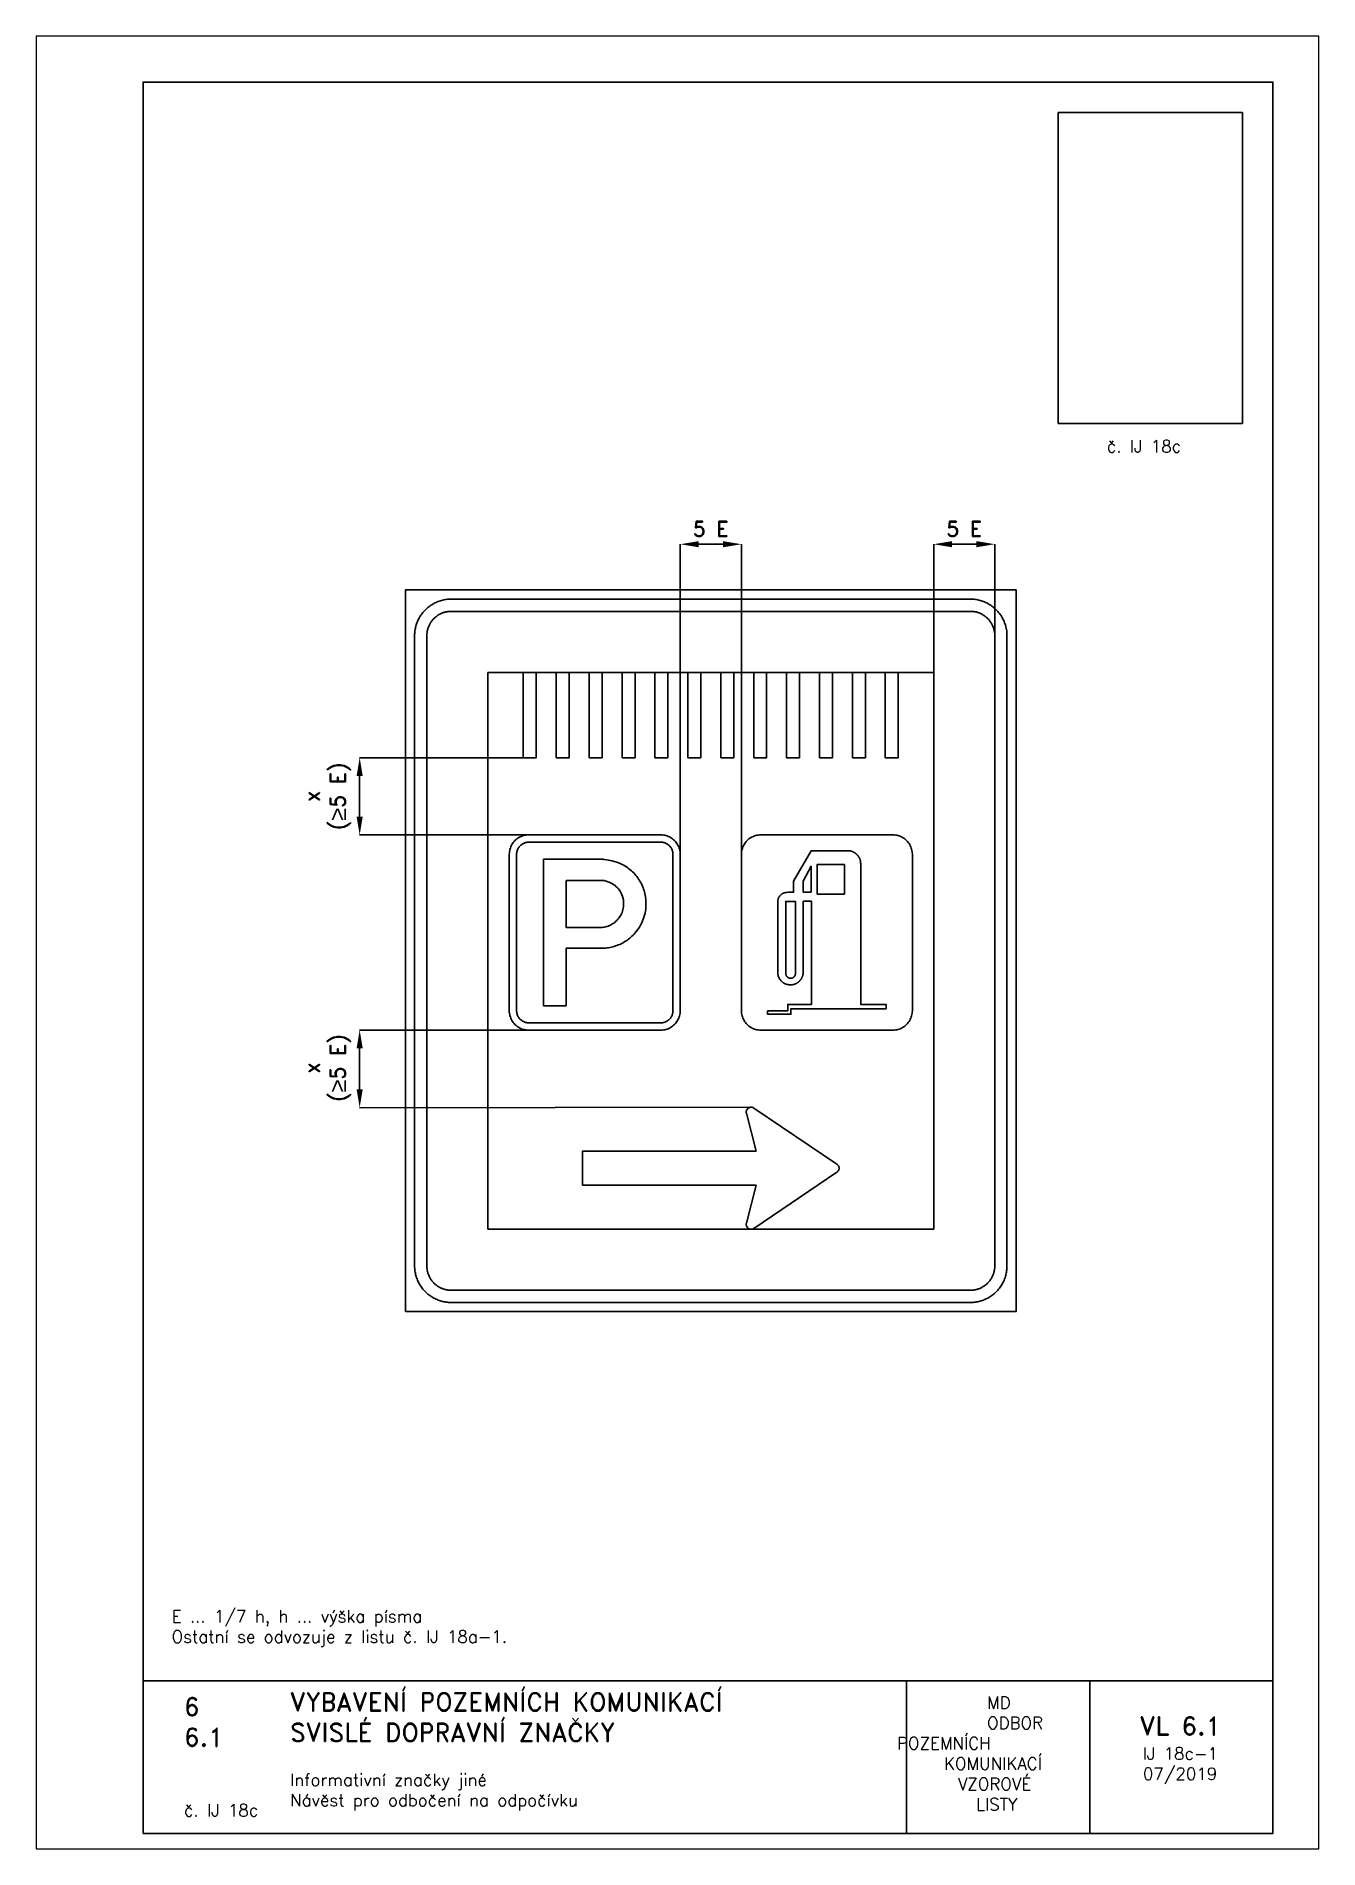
# Paper-space layout 'IJ 18c-1' of a CAD drawing. Header units: millimetres. Extents: x 0 to 210, y 0 to 297.
# The model-space entities are those that its viewports show. They can reach past a viewport. Long polylines and large blocks are cut down to what shows.
import ezdxf

# ---------------------------------------------------------------- set-up
doc = ezdxf.new("R2010")
doc.units = ezdxf.units.MM
doc.header["$LTSCALE"] = 5
doc.linetypes.add('ČÁRKOVANÁX2', pattern=[1.5, 1, -0.5])
for name, color, linetype in [('Kóty', 2, 'Continuous'), ('Rozpiska', 7, 'Continuous'), ('Značka', 7, 'Continuous')]:
    doc.layers.add(name, color=color, linetype=linetype)
doc.layers.add('Rámeček', color=6, linetype='Continuous', plot=False)
doc.styles.get("Standard").update_dxf_attribs({"font": 'romand.shx', "height": 50})
doc.dimstyles.get("Standard").update_dxf_attribs({"dimtxt": 50, "dimasz": 60, "dimexe": 0.18, "dimexo": 0.0625, "dimgap": 25, "dimtad": 1, "dimdec": 0, "dimzin": 0, "dimdsep": 46, "dimtxsty": 'Standard', "dimcen": 0.09, "dimadec": 0, "dimazin": 0, "dimtfac": 1, "dimtdec": 0, "dimtofl": 0, "dimtmove": 0, "dimatfit": 3, "dimfxl": 1, "dimtolj": 1, "dimtzin": 0, "dimarcsym": 0})
picture_1 = doc.add_image_def('image1.png', size_in_pixel=(356, 602))

psp = doc.layouts.new('IJ 18c-1')

# ---------------------------------------------------------------- texts
at = {"layer": 'Rozpiska', "color": 7, "attachment_point": 1}
for s, width, heights, insert, char_height in [('\\pi1.84195;č. IJ 18c', 17.8744, [0], (173.46, 230.81), 2), ('E ... 1/7 h, h ... výška písma\\POstatní se odvozuje z listu č. IJ 18a-1.{\\H2x; }', 177.6822, [0], (22.16, 39.09), 2), ('6', 149.0422, [0], (24.17, 24.77), 3), ('{\\C6;VYBAVENÍ POZEMNÍCH KOMUNIKACÍ\\P}SVISLÉ DOPRAVNÍ ZNAČKY{\\H1.34524x; }', 149.0422, [0], (41.56, 25.56), 3), ('\\pi14.7414;{\\C6;MD\\P\\pi2.36044;}ODBOR POZEMNÍCH{\\H1.57143x; }\\P\\pi7.69378;KOMUNIKACÍ{\\H1.5x; }\\P\\pi9.97949;{\\C6;VZOROVÉ\\H1.47619x; \\H0.67742x;\\P\\pi12.93187;LISTY\\H1.26984x; }', 33.1018, [0], (140.95, 24.95), 2), ('\\pi1.03113;{\\H1.5x;\\C6;VL 6.1\\P\\pi1.50729;\\H0.66667x;IJ 18c-1\\H1.66666x; \\H0.6x;\\P\\pi1.5549;07/2019\\H1.80159x; }', 16.0623, [0], (179.66, 21.61), 2), ('6.1', 149.0422, [0], (24.17, 19.78), 3), ('{\\C6;Informativní značky jiné\\P}Návěst pro odbočení na odpočívku{\\H1.83333x; }', 149.0422, [0], (41.56, 12.29), 2), ('{\\C6;č. IJ 18c}', 18.3305, [2.67], (24.18, 7.31), 2)]:
    psp.add_mtext_dynamic_manual_height_columns(s, width=width, gutter_width=100, heights=heights, dxfattribs=dict(at, insert=insert, char_height=char_height))

msp = doc.modelspace()

# ---------------------------------------------------------------- texts
at = {"layer": 'Kóty', "char_height": 50, "attachment_point": 5, "rotation": 90}
for s, insert, width in [('\\A1;x\\P({\\fArial|b0|i0|c238|p34;\\H1.08333x;≥\\Fromand|c238;\\H0.92308x;5 E)}', (414.9, 2796.1), 508.342), ('\\A1;x\\P({\\fArial|b0|i0|c238|p34;\\H1.08333x;≥}5 E)', (414.9, 1905.7), 336.117)]:
    msp.add_mtext(s, dxfattribs=dict(at, insert=insert, width=width))

# ---------------------------------------------------------------- blocks, each defined once
blk = doc.blocks.new('*D0')
at = {"layer": 'Defpoints', "color": 0, "transparency": 16777216}
for p in [(2599.7, 3622.2), (2599.7, 3238), (2399.7, 3202.2)]:
    blk.add_point(p, dxfattribs=at)
at = {"layer": 'Kóty', "color": 0, "lineweight": -2, "transparency": 16777216}
for p, q in [((2399.7, 3202.3), (2399.7, 3622.4)), ((2459.7, 3622.2), (2539.7, 3622.2)), ((2599.7, 3238), (2599.7, 3622.4))]:
    blk.add_line(p, q, dxfattribs=at)
at = {"layer": 'Kóty', "color": 0, "transparency": 16777216}
for points in [[(2459.7, 3632.2), (2459.7, 3612.2), (2399.7, 3622.2)], [(2539.7, 3632.2), (2539.7, 3612.2), (2599.7, 3622.2)]]:
    blk.add_solid(points, dxfattribs=at)
at = {"layer": 'Kóty', "color": 0, "transparency": 16777216, "insert": (2499.7, 3672.2), "char_height": 50, "attachment_point": 5}
blk.add_mtext('\\A1;5 E', dxfattribs=at)
blk = doc.blocks.new('*D1')
at = {"layer": 'Defpoints', "color": 0, "transparency": 16777216}
for p in [(1769.7, 3622.2), (1569.7, 2508.2), (1769.7, 2508.2)]:
    blk.add_point(p, dxfattribs=at)
at = {"layer": 'Kóty', "color": 0, "lineweight": -2, "transparency": 16777216}
for p, q in [((1569.7, 2508.3), (1569.7, 3622.4)), ((1629.7, 3622.2), (1709.7, 3622.2)), ((1769.7, 2508.3), (1769.7, 3622.4))]:
    blk.add_line(p, q, dxfattribs=at)
at = {"layer": 'Kóty', "color": 0, "transparency": 16777216}
for points in [[(1629.7, 3632.2), (1629.7, 3612.2), (1569.7, 3622.2)], [(1709.7, 3632.2), (1709.7, 3612.2), (1769.7, 3622.2)]]:
    blk.add_solid(points, dxfattribs=at)
at = {"layer": 'Kóty', "color": 0, "transparency": 16777216, "insert": (1669.7, 3672.2), "char_height": 50, "attachment_point": 5}
blk.add_mtext('\\A1;5 E', dxfattribs=at)

# ---------------------------------------------------------------- dimensions: what is measured, and where the dimension line sits
at = {"layer": 'Kóty'}
for base, p1, p2, picture, middle in [((1769.7, 3622.2), (1569.7, 2508.2), (1769.7, 2508.2), '*D1', (1669.7, 3672.2)), ((2599.7, 3622.2), (2399.7, 3202.2), (2599.7, 3238), '*D0', (2499.7, 3672.2))]:
    dim = msp.add_linear_dim(base=base, p1=p1, p2=p2, text='5 E', dimstyle='Standard', dxfattribs=at)
    dim.commit()
    dim.dimension.update_dxf_attribs({"geometry": picture, "text_midpoint": middle})

# ---------------------------------------------------------------- linework, layer by layer
at = {"layer": 'Kóty'}
for p, q in [((1055.7, 2922.2), (519.5, 2922.2)), ((519.7, 2862.2), (519.7, 2729.6)), ((1114.2, 2669.6), (519.5, 2669.6)), ((1098, 2029.6), (519.5, 2029.6)), ((519.7, 1969.6), (519.7, 1835.2)), ((1800.3, 1777.1), (519.5, 1775.2))]:
    msp.add_line(p, q, dxfattribs=at)
for points in [[(509.7, 2862.2), (529.7, 2862.2), (519.7, 2922.2)], [(509.7, 2729.6), (529.7, 2729.6), (519.7, 2669.6)], [(509.7, 1969.6), (529.7, 1969.6), (519.7, 2029.6)], [(509.7, 1835.2), (529.7, 1835.2), (519.7, 1775.2)]]:
    msp.add_solid(points, dxfattribs=at)
at = {"layer": 'Značka', "color": 5}
for points in [[(669.7, 1107.2), (669.7, 3472.2), (2669.7, 3472.2), (2669.7, 1107.2), (669.7, 1107.2)], [(1055.7, 2922.2), (1055.7, 3202.2), (1098.2, 3202.2), (1098.2, 2922.2), (1055.7, 2922.2)], [(1163.5, 2922.2), (1163.5, 3202.2), (1205.9, 3202.2), (1205.9, 2922.2), (1163.5, 2922.2)], [(1271.3, 2922.2), (1271.3, 3202.2), (1313.7, 3202.2), (1313.7, 2922.2), (1271.3, 2922.2)], [(1379, 2922.2), (1379, 3202.2), (1421.5, 3202.2), (1421.5, 2922.2), (1379, 2922.2)], [(1486.8, 2922.2), (1486.8, 3202.2), (1529.3, 3202.2), (1529.3, 2922.2), (1486.8, 2922.2)], [(1594.6, 2922.2), (1594.6, 3202.2), (1637, 3202.2), (1637, 2922.2), (1594.6, 2922.2)], [(1702.4, 2922.2), (1702.4, 3202.2), (1744.8, 3202.2), (1744.8, 2922.2), (1702.4, 2922.2)], [(1810.1, 2922.2), (1810.1, 3202.2), (1852.6, 3202.2), (1852.6, 2922.2), (1810.1, 2922.2)], [(1917.9, 2922.2), (1917.9, 3202.2), (1960.3, 3202.2), (1960.3, 2922.2), (1917.9, 2922.2)], [(2025.7, 2922.2), (2025.7, 3202.2), (2068.1, 3202.2), (2068.1, 2922.2), (2025.7, 2922.2)], [(2133.4, 2922.2), (2133.4, 3202.2), (2175.9, 3202.2), (2175.9, 2922.2), (2133.4, 2922.2)], [(2241.2, 2922.2), (2241.2, 3202.2), (2283.7, 3202.2), (2283.7, 2922.2), (2241.2, 2922.2)]]:
    msp.add_lwpolyline(points, dxfattribs=at)
for points in [[(819.7, 1137.2), (819.2, 1137.2), (818.7, 1137.2, -0.03218), (803.3, 1138.3, -0.035443), (788, 1141.5, -0.036267), (773.3, 1146.4, -0.03442), (759.4, 1153.4, -0.033721), (746.5, 1162.1, -0.034085), (734.8, 1172.3, -0.034209), (724.5, 1184, -0.034229), (715.9, 1196.9, -0.034044), (709, 1210.8, -0.033412), (703.9, 1225.5, -0.034127), (700.7, 1240.8, -0.036745), (699.7, 1256.3), (699.7, 1256.7), (699.7, 1257.2), (699.7, 3322.2), (699.7, 3322.7), (699.7, 3323.1, -0.032181), (700.8, 3338.6, -0.035446), (703.9, 3353.9, -0.036271), (708.9, 3368.6, -0.034414), (715.9, 3382.5, -0.033711), (724.5, 3395.4, -0.034082), (734.8, 3407, -0.03421), (746.5, 3417.3, -0.034229), (759.4, 3426, -0.034026), (773.3, 3432.9, -0.033416), (788, 3437.9, -0.034113), (803.3, 3441.2, -0.036749), (818.7, 3442.2), (819.2, 3442.2), (819.7, 3442.2), (2519.7, 3442.2), (2520.2, 3442.2), (2520.6, 3442.2, -0.032179), (2536.1, 3441.1, -0.035456), (2551.4, 3437.9, -0.036267), (2566.1, 3433, -0.034428), (2580, 3426, -0.033733), (2592.9, 3417.3, -0.034076), (2604.5, 3407, -0.034198), (2614.8, 3395.4, -0.034208), (2623.5, 3382.5, -0.034041), (2630.4, 3368.6, -0.033415), (2635.4, 3353.9, -0.034126), (2638.7, 3338.6, -0.03674), (2639.7, 3323.1), (2639.7, 3322.7), (2639.7, 3322.2), (2639.7, 1257.2), (2639.7, 1256.7), (2639.7, 1256.3, -0.032179), (2638.6, 1240.8, -0.03545), (2635.4, 1225.5, -0.036267), (2630.5, 1210.8, -0.034417), (2623.5, 1196.9, -0.033724), (2614.8, 1184, -0.034085), (2604.5, 1172.3, -0.034208), (2592.9, 1162, -0.034232), (2580, 1153.4, -0.034045), (2566.1, 1146.5, -0.033413), (2551.4, 1141.5, -0.034125), (2536.1, 1138.2, -0.036745), (2520.6, 1137.2), (2520.2, 1137.2), (2519.7, 1137.2), (819.7, 1137.2)], [(819.7, 1177.2), (2519.7, 1177.2), (2520, 1177.2), (2520.3, 1177.2, 0.03218), (2530.7, 1177.9, 0.035444), (2540.8, 1180, 0.036267), (2550.6, 1183.4, 0.034416), (2559.9, 1188, 0.033719), (2568.5, 1193.8, 0.034078), (2576.3, 1200.6, 0.034214), (2583.1, 1208.4, 0.034222), (2588.9, 1217, 0.034048), (2593.5, 1226.3, 0.033405), (2596.9, 1236.1, 0.034129), (2599, 1246.2, 0.036741), (2599.7, 1256.6), (2599.7, 1256.9), (2599.7, 1257.2), (2599.7, 3322.2), (2599.7, 3322.5), (2599.7, 3322.8, 0.032177), (2599, 3333.2, 0.035443), (2596.9, 3343.3, 0.036259), (2593.5, 3353.1, 0.034414), (2588.9, 3362.4, 0.033731), (2583.1, 3371, 0.034066), (2576.3, 3378.8, 0.034205), (2568.5, 3385.6, 0.034226), (2559.9, 3391.4, 0.03405), (2550.6, 3396, 0.033418), (2540.8, 3399.4, 0.034151), (2530.6, 3401.5, 0.036741), (2520.3, 3402.2), (2520, 3402.2), (2519.7, 3402.2), (819.7, 3402.2), (819.4, 3402.2), (819.1, 3402.2, 0.032179), (808.7, 3401.5, 0.035442), (798.6, 3399.4, 0.03626), (788.8, 3396, 0.034424), (779.5, 3391.4, 0.033731), (770.9, 3385.6, 0.034079), (763.1, 3378.8, 0.034187), (756.3, 3371, 0.034232), (750.5, 3362.4, 0.034052), (745.9, 3353.1, 0.03342), (742.5, 3343.3, 0.034126), (740.4, 3333.1, 0.036746), (739.7, 3322.8), (739.7, 3322.5), (739.7, 3322.2), (739.7, 1257.2), (739.7, 1256.9), (739.7, 1256.6, 0.03218), (740.4, 1246.2, 0.035443), (742.5, 1236.1, 0.036267), (745.8, 1226.3, 0.03442), (750.5, 1217, 0.033721), (756.3, 1208.4, 0.034085), (763.1, 1200.6, 0.03421), (770.9, 1193.8, 0.034229), (779.5, 1188, 0.034044), (788.8, 1183.4, 0.033411), (798.6, 1180, 0.034128), (808.7, 1177.9, 0.036745), (819.1, 1177.2), (819.4, 1177.2), (819.7, 1177.2)], [(1073.7, 2029.6), (1073.4, 2029.6), (1073.2, 2029.6, -0.032173), (1064.9, 2030.2, -0.035451), (1056.8, 2031.9, -0.036265), (1048.9, 2034.5, -0.034421), (1041.5, 2038.3, -0.033717), (1034.6, 2042.9, -0.034088), (1028.4, 2048.3, -0.034207), (1022.9, 2054.6, -0.034222), (1018.3, 2061.5, -0.034042), (1014.6, 2068.9, -0.033409), (1012, 2076.7, -0.034127), (1010.2, 2084.8, -0.036741), (1009.7, 2093.1), (1009.7, 2093.3), (1009.7, 2093.6), (1009.7, 2605.6), (1009.7, 2605.8), (1009.7, 2606.1, -0.032182), (1010.3, 2614.4, -0.03544), (1012, 2622.5, -0.03627), (1014.6, 2630.3, -0.034419), (1018.3, 2637.7, -0.033705), (1022.9, 2644.6, -0.034091), (1028.4, 2650.8, -0.034212), (1034.6, 2656.3, -0.034217), (1041.5, 2660.9, -0.034037), (1049, 2664.6, -0.033398), (1056.8, 2667.3, -0.034126), (1064.9, 2669, -0.036738), (1073.2, 2669.6), (1073.4, 2669.6), (1073.7, 2669.6), (1505.7, 2669.6), (1505.9, 2669.6), (1506.2, 2669.6, -0.032174), (1514.5, 2669, -0.035437), (1522.6, 2667.3, -0.036274), (1530.4, 2664.7, -0.034413), (1537.8, 2660.9, -0.033707), (1544.7, 2656.3, -0.034091), (1550.9, 2650.8, -0.03423), (1556.4, 2644.6, -0.034229), (1561, 2637.7, -0.034035), (1564.7, 2630.3, -0.033412), (1567.4, 2622.5, -0.03412), (1569.1, 2614.4, -0.036746), (1569.7, 2606.1), (1569.7, 2605.8), (1569.7, 2605.6), (1569.7, 2093.6), (1569.7, 2093.3), (1569.7, 2093.1, -0.032173), (1569.1, 2084.8, -0.035436), (1567.4, 2076.7, -0.036268), (1564.8, 2068.9, -0.034419), (1561, 2061.5, -0.033713), (1556.4, 2054.6, -0.034075), (1550.9, 2048.3, -0.034204), (1544.7, 2042.8, -0.034235), (1537.8, 2038.3, -0.034052), (1530.4, 2034.5, -0.033412), (1522.6, 2031.9, -0.034134), (1514.5, 2030.2, -0.036745), (1506.2, 2029.6), (1505.9, 2029.6), (1505.7, 2029.6), (1073.7, 2029.6)], [(1073.7, 2053.6), (1505.7, 2053.6), (1505.8, 2053.6), (1506, 2053.6, 0.032168), (1511.2, 2054, 0.035443), (1516.2, 2055, 0.03627), (1521.2, 2056.7, 0.034409), (1525.8, 2059, 0.033719), (1530.1, 2061.9, 0.034073), (1534, 2065.3, 0.034207), (1537.4, 2069.2, 0.034219), (1540.3, 2073.5, 0.034045), (1542.6, 2078.1, 0.033402), (1544.3, 2083, 0.034131), (1545.3, 2088.1, 0.03674), (1545.7, 2093.3), (1545.7, 2093.4), (1545.7, 2093.6), (1545.7, 2605.6), (1545.7, 2605.8), (1545.7, 2605.9, 0.032178), (1545.3, 2611.1, 0.035443), (1544.3, 2616.1, 0.036259), (1542.6, 2621.1, 0.034414), (1540.3, 2625.7, 0.033719), (1537.4, 2630, 0.034081), (1534, 2633.9, 0.034223), (1530.1, 2637.3, 0.034245), (1525.8, 2640.2, 0.03405), (1521.2, 2642.5, 0.033418), (1516.2, 2644.2, 0.034105), (1511.2, 2645.2, 0.036741), (1506, 2645.6), (1505.8, 2645.6), (1505.7, 2645.6), (1073.7, 2645.6), (1073.5, 2645.6), (1073.4, 2645.6, 0.032179), (1068.2, 2645.2, 0.035441), (1063.1, 2644.2, 0.036259), (1058.2, 2642.5, 0.034427), (1053.6, 2640.2, 0.033732), (1049.3, 2637.3, 0.034077), (1045.4, 2633.9, 0.034187), (1042, 2630, 0.03423), (1039.1, 2625.7, 0.03405), (1036.8, 2621.1, 0.033404), (1035.1, 2616.1, 0.034122), (1034, 2611.1, 0.03674), (1033.7, 2605.9), (1033.7, 2605.8), (1033.7, 2605.6), (1033.7, 2093.6), (1033.7, 2093.4), (1033.7, 2093.3, 0.032173), (1034.1, 2088.1, 0.035443), (1035.1, 2083, 0.036261), (1036.8, 2078.1, 0.03442), (1039.1, 2073.5, 0.033725), (1042, 2069.2, 0.03409), (1045.4, 2065.3, 0.034206), (1049.3, 2061.9, 0.034236), (1053.6, 2059, 0.03405), (1058.2, 2056.7, 0.033416), (1063.1, 2055, 0.034129), (1068.2, 2053.9, 0.036753), (1073.4, 2053.6), (1073.5, 2053.6), (1073.7, 2053.6)], [(1122.1, 2109.6), (1122.1, 2589.6), (1316.2, 2589.6), (1319.1, 2589.2), (1322, 2588.8, -0.025343), (1346.6, 2584.4, -0.042924), (1370.3, 2576.6, -0.079586), (1405.7, 2555.5, -0.076489), (1433.1, 2524.3, -0.07689), (1451.1, 2487.3, -0.075743), (1457.3, 2446.5, -0.09403), (1448.7, 2393.8, -0.098354), (1421.4, 2348, -0.073288), (1392.5, 2322.3, -0.067697), (1357.6, 2305.6, -0.034201), (1339.5, 2300.6, -0.037879), (1321, 2298.3), (1317.9, 2298.1), (1314.8, 2298), (1195.6, 2298), (1195.6, 2109.6), (1122.1, 2109.6)], [(1195.6, 2520.6), (1195.6, 2366.2), (1309.3, 2366.2), (1311.5, 2366.2), (1313.8, 2366.3, 0.06713), (1329.7, 2369.1, 0.057715), (1344.7, 2375.9, 0.071725), (1361.9, 2389, 0.074487), (1374.6, 2406.3, 0.068276), (1381.9, 2424.5, 0.065315), (1384.1, 2444, 0.077199), (1380.7, 2467.3, 0.083743), (1370.2, 2488.2, 0.073393), (1356.3, 2503.2, 0.066084), (1338.8, 2513.8, 0.042666), (1326.9, 2518.2, 0.049251), (1314.6, 2520.4), (1312.7, 2520.5), (1310.8, 2520.6), (1195.6, 2520.6)], [(1249.7, 1521.1), (1817.7, 1521.1), (1786.2, 1397), (1786, 1396.3), (1785.9, 1395.5, 0.051465), (1785.7, 1392.4, 0.05158), (1786.1, 1389.4, 0.064185), (1787.4, 1385.8, 0.064125), (1789.6, 1382.6, 0.064009), (1792.5, 1380, 0.06388), (1795.9, 1378.2, 0.063528), (1799.6, 1377.2, 0.062352), (1803.5, 1377.2, 0.051625), (1806.5, 1377.8, 0.056298), (1809.3, 1379), (1810, 1379.4), (1810.7, 1379.8), (2082.7, 1563.8), (2083.3, 1564.3), (2083.9, 1564.8, 0.051976), (2086.1, 1567, 0.052128), (2087.8, 1569.6, 0.064821), (2089.2, 1573.2, 0.065075), (2089.7, 1577.1, 0.064739), (2089.2, 1581, 0.063105), (2087.8, 1584.6, 0.052088), (2086.1, 1587.2, 0.056951), (2083.9, 1589.4), (2083.3, 1589.9), (2082.7, 1590.4), (1810.7, 1774.4), (1810, 1774.8), (1809.3, 1775.2, 0.05147), (1806.5, 1776.4, 0.051581), (1803.5, 1777, 0.06417), (1799.6, 1777, 0.064121), (1795.9, 1776, 0.064022), (1792.5, 1774.2, 0.0639), (1789.6, 1771.6, 0.063534), (1787.5, 1768.4, 0.062337), (1786.1, 1764.8, 0.051633), (1785.7, 1761.7, 0.056246), (1785.9, 1758.7), (1786, 1757.9), (1786.2, 1757.2), (1817.7, 1633.1), (1249.7, 1633.1), (1249.7, 1521.1)]]:
    msp.add_lwpolyline(points, format="xyb", dxfattribs=at)
at = {"layer": 'Značka', "color": 6, "linetype": 'ČÁRKOVANÁX2', "ltscale": 5}
msp.add_lwpolyline([(2399.7, 1377.2), (2399.7, 3202.2), (939.7, 3202.2), (939.7, 1377.2), (2399.7, 1377.2)], dxfattribs=at)
at = {"layer": 'Značka', "color": 251}
for points in [[(1833.7, 2029.6), (1833.4, 2029.6), (1833.2, 2029.6, -0.032173), (1824.9, 2030.2, -0.035449), (1816.8, 2031.9, -0.03627), (1809, 2034.5, -0.034419), (1801.5, 2038.3, -0.033722), (1794.7, 2042.9, -0.034081), (1788.4, 2048.3, -0.034198), (1782.9, 2054.6, -0.034237), (1778.4, 2061.5, -0.034036), (1774.6, 2068.9, -0.033423), (1772, 2076.7, -0.034127), (1770.2, 2084.8, -0.036737), (1769.7, 2093.1), (1769.7, 2093.3), (1769.7, 2093.6), (1769.7, 2605.6), (1769.7, 2605.8), (1769.7, 2606.1, -0.032174), (1770.3, 2614.4, -0.035437), (1772, 2622.5, -0.036277), (1774.6, 2630.3, -0.034413), (1778.4, 2637.7, -0.033723), (1783, 2644.6, -0.034086), (1788.4, 2650.8, -0.034214), (1794.7, 2656.3, -0.034217), (1801.5, 2660.9, -0.034029), (1809, 2664.6, -0.033393), (1816.8, 2667.3, -0.034127), (1824.9, 2669, -0.036738), (1833.2, 2669.6), (1833.4, 2669.6), (1833.7, 2669.6), (2265.7, 2669.6), (2265.9, 2669.6), (2266.2, 2669.6, -0.032173), (2274.5, 2669, -0.035434), (2282.6, 2667.3, -0.036277), (2290.4, 2664.7, -0.034413), (2297.8, 2660.9, -0.033715), (2304.7, 2656.3, -0.034086), (2310.9, 2650.8, -0.034213), (2316.4, 2644.6, -0.034241), (2321, 2637.7, -0.034035), (2324.7, 2630.3, -0.033426), (2327.4, 2622.5, -0.034127), (2329.1, 2614.4, -0.036738), (2329.7, 2606.1), (2329.7, 2605.8), (2329.7, 2605.6), (2329.7, 2093.6), (2329.7, 2093.3), (2329.7, 2093.1, -0.032173), (2329.1, 2084.8, -0.035436), (2327.4, 2076.7, -0.036274), (2324.8, 2068.9, -0.034413), (2321, 2061.5, -0.033732), (2316.4, 2054.6, -0.034076), (2310.9, 2048.3, -0.034209), (2304.7, 2042.8, -0.034235), (2297.8, 2038.3, -0.034042), (2290.4, 2034.5, -0.033407), (2282.6, 2031.9, -0.034134), (2274.5, 2030.2, -0.036746), (2266.2, 2029.6), (2265.9, 2029.6), (2265.7, 2029.6), (1833.7, 2029.6)], [(2243.8, 2099.4), (1931.8, 2099.9), (1931.8, 2081.6), (1855.6, 2081.6), (1855.6, 2092.4), (1921.5, 2092.4), (1921.5, 2114), (1999.1, 2114), (1999.1, 2452.2), (1972.3, 2452.2), (1972.3, 2221.1), (1972.3, 2218.8), (1972.3, 2218.6), (1972.3, 2218.5), (1972.1, 2217.7), (1972, 2216.8), (1971.9, 2216), (1971.9, 2215.3), (1971.8, 2214.5), (1971.7, 2213.8), (1971.7, 2213.2), (1971.6, 2212.7), (1971.5, 2212), (1971.4, 2211.2), (1971.1, 2210), (1970.9, 2208.8), (1970.6, 2207.8), (1970.2, 2206.7), (1969.8, 2205.7), (1969.4, 2204.6), (1969.1, 2203.8), (1968.7, 2202.9), (1968.1, 2201.9), (1967.6, 2200.9), (1966.9, 2199.6), (1966.2, 2198.3), (1965.5, 2197.2), (1964.8, 2196.2), (1964.1, 2195.2), (1963.4, 2194.3), (1962.8, 2193.5), (1962.2, 2192.8), (1961.4, 2191.9), (1960.5, 2191), (1959.5, 2189.9, -0.013303), (1958.4, 2188.8, -0.014967), (1957.4, 2187.9, -0.010597), (1956.3, 2187), (1955.3, 2186.2, -0.009334), (1954.2, 2185.4), (1953.3, 2184.8, -0.011094), (1952.4, 2184.3, -0.00912), (1951.3, 2183.7), (1950.2, 2183.1), (1948.8, 2182.3, -0.014224), (1947.4, 2181.5, -0.016281), (1946.2, 2181, -0.011675), (1945, 2180.5, -0.009341), (1943.8, 2180.1, -0.010142), (1942.6, 2179.7, -0.009444), (1941.7, 2179.4, -0.011601), (1940.7, 2179.2, -0.010958), (1939.6, 2179, -0.002349), (1938.4, 2178.8, -0.001792), (1936.6, 2178.6, -0.011311), (1934.8, 2178.3, -0.012083), (1933.3, 2178.2, -0.010391), (1931.8, 2178.1, -0.009292), (1930.3, 2178.1, -0.008966), (1928.8, 2178.2, -0.008037), (1927.6, 2178.3, -0.010432), (1926.4, 2178.4, -0.009087), (1924.9, 2178.6), (1923.4, 2178.8), (1921.5, 2179.1, -0.015228), (1919.6, 2179.4, -0.01815), (1918, 2179.8, -0.013521), (1916.4, 2180.3, -0.011908), (1914.8, 2180.8, -0.012547), (1913.2, 2181.5, -0.011186), (1912, 2182, -0.012701), (1910.8, 2182.7, -0.014574), (1909.3, 2183.5, -0.010378), (1907.8, 2184.5, -0.009762), (1906.3, 2185.5, -0.011718), (1904.9, 2186.7, -0.010191), (1903.7, 2187.7, -0.008945), (1902.5, 2188.7), (1901.4, 2189.8), (1900.3, 2190.9), (1899.4, 2191.8), (1898.6, 2192.8), (1897.5, 2194, -0.017315), (1896.6, 2195.3, -0.01925), (1895.5, 2196.8), (1894.6, 2198.3), (1893.9, 2199.6), (1893.2, 2200.9, -0.011288), (1892.5, 2202.2), (1892, 2203.5), (1891.5, 2204.6, -0.018715), (1891.2, 2205.7, -0.014266), (1890.8, 2207, 0.014395), (1890.4, 2208.4), (1890, 2209.7, -0.020795), (1889.6, 2210.9, -0.025504), (1889.4, 2212.1, -0.012814), (1889.3, 2213.2), (1889.2, 2214.4), (1889.1, 2215.5), (1889.1, 2216.5), (1889, 2217.4), (1889, 2218.6), (1889, 2219.7), (1889, 2220.9), (1889, 2222), (1889, 2222.9), (1889, 2223.8), (1889, 2224.7), (1889, 2225.6), (1889, 2226.2), (1889, 2226.9), (1889, 2227.7), (1889, 2228.4), (1889, 2228.5), (1889, 2228.6), (1889, 2439.6), (1889, 2446.6), (1889, 2446.7), (1889, 2446.9), (1889, 2447.9), (1889, 2449), (1889, 2449.9, -0.003018), (1889.1, 2450.9, -0.004009), (1889.1, 2451.8, -0.00479), (1889.2, 2452.8, -0.004849), (1889.2, 2453.5, -0.00636), (1889.3, 2454.2, -0.007401), (1889.4, 2455.1, -0.004217), (1889.5, 2456, -0.005715), (1889.7, 2457.2, -0.009406), (1889.9, 2458.4, -0.009431), (1890.2, 2459.5, -0.009092), (1890.4, 2460.5, -0.010194), (1890.7, 2461.5, -0.013026), (1891.1, 2462.5, -0.011303), (1891.4, 2463.3, -0.010938), (1891.8, 2464.1, -0.01648), (1892.2, 2465, -0.023064), (1892.8, 2465.9, -0.015302), (1893.3, 2466.5), (1893.8, 2467.2), (1894.3, 2467.8), (1894.7, 2468.3), (1895.2, 2468.9), (1895.6, 2469.5), (1896, 2469.9), (1896.4, 2470.4), (1897, 2470.9), (1897.5, 2471.5), (1898.6, 2472.6, -0.01533), (1899.7, 2473.8, -0.017871), (1900.7, 2474.7, -0.013473), (1901.7, 2475.5, -0.012106), (1902.8, 2476.3, -0.013647), (1904, 2477, -0.012757), (1904.9, 2477.5, -0.015699), (1905.8, 2478, -0.015304), (1907.1, 2478.5), (1908.3, 2479), (1909.5, 2479.5, -0.01495), (1910.7, 2479.9, -0.015035), (1911.7, 2480.1), (1912.7, 2480.4), (1913.6, 2480.5), (1914.6, 2480.7), (1915.4, 2480.8), (1916.2, 2480.8), (1917.1, 2480.9), (1917.9, 2480.9), (1918, 2480.9), (1918.2, 2480.9), (1923.4, 2481.4), (1940.8, 2481.8), (1940.8, 2518), (1998.6, 2617.6), (2125.7, 2617.6), (2125.8, 2617.6), (2125.9, 2617.5), (2126.6, 2617.2), (2127.4, 2617), (2128.1, 2616.8), (2128.8, 2616.5), (2129.5, 2616.3), (2130.2, 2616.1), (2130.8, 2615.9), (2131.3, 2615.8), (2132, 2615.5, -0.014251), (2132.7, 2615.2, -0.018089), (2133.8, 2614.8), (2134.8, 2614.2), (2135.7, 2613.8), (2136.6, 2613.3, -0.006617), (2137.5, 2612.9), (2138.4, 2612.4), (2139, 2612, -0.012038), (2139.7, 2611.6, -0.011652), (2140.4, 2611.1), (2141.2, 2610.5), (2142.1, 2609.9, -0.007888), (2143.1, 2609.2, -0.008106), (2143.8, 2608.6), (2144.5, 2608.1), (2145.2, 2607.5), (2145.8, 2606.9), (2146.4, 2606.5), (2146.9, 2606), (2147.6, 2605.5, -0.012981), (2148.3, 2604.9, -0.019757), (2149.1, 2604.1), (2149.9, 2603.2), (2150.6, 2602.5, -0.006495), (2151.3, 2601.8, -0.009434), (2151.9, 2601, -0.008373), (2152.5, 2600.3, -0.0091), (2153, 2599.7, -0.014882), (2153.4, 2599, -0.014718), (2153.9, 2598.2), (2154.4, 2597.4, 0.005121), (2155.2, 2596, -0.009937), (2156, 2594.6, -0.012315), (2156.6, 2593.4, -0.007994), (2157.2, 2592.2, -0.007232), (2157.7, 2591, -0.009917), (2158.2, 2589.7, -0.007863), (2158.5, 2588.7, -0.005304), (2158.9, 2587.7, -0.010358), (2159.2, 2586.5, -0.020418), (2159.5, 2585.2, -0.016195), (2159.7, 2584), (2159.9, 2582.8), (2160, 2581.8), (2160.1, 2580.8, -0.005323), (2160.2, 2579.9), (2160.3, 2578.9), (2160.4, 2578.1), (2160.4, 2577.3, -0.005968), (2160.5, 2576.4, -0.005961), (2160.5, 2575.6), (2160.5, 2575.5), (2160.5, 2575.3), (2161, 2114), (2243.8, 2114), (2243.8, 2099.9), (2243.8, 2099.4)], [(1946.9, 2451.8), (1946.9, 2217.8), (1946.9, 2213.6), (1946.9, 2213.5), (1946.9, 2213.4), (1946.7, 2212.9), (1946.6, 2212.3), (1946.5, 2211.8), (1946.4, 2211.4), (1946.3, 2210.9), (1946.2, 2210.4), (1946.1, 2210.1), (1945.9, 2209.7), (1945.8, 2209.4), (1945.6, 2209), (1945.5, 2209), (1945.5, 2208.9), (1945.5, 2208.8), (1945.4, 2208.8), (1945.4, 2208.6), (1945.3, 2208.5), (1945.2, 2208.2), (1945.1, 2207.9), (1944.8, 2207.5), (1944.6, 2207.1), (1944.3, 2206.7), (1944, 2206.3), (1943.7, 2206), (1943.5, 2205.8), (1943.1, 2205.5), (1942.8, 2205.2), (1942.7, 2205.2), (1942.7, 2205.1), (1942.6, 2205.1), (1942.5, 2205), (1942.4, 2204.8), (1942.3, 2204.6), (1941.9, 2204.2), (1941.6, 2203.9), (1941.1, 2203.4), (1940.6, 2202.9), (1940, 2202.5), (1939.5, 2202.1), (1939.1, 2201.8), (1938.6, 2201.5), (1938.1, 2201.2, -0.01926), (1937.5, 2200.9, -0.040696), (1936.1, 2200.4, -0.018463), (1934.7, 2200.1, -0.00999), (1933.5, 2199.8, -0.017128), (1932.3, 2199.7, -0.019936), (1931.1, 2199.6, -0.018781), (1929.9, 2199.6, -0.016442), (1929, 2199.7, -0.02056), (1928, 2199.8, -0.023196), (1926.9, 2200.1, -0.012247), (1925.7, 2200.4, -0.014227), (1924.6, 2200.8, -0.029341), (1923.5, 2201.3, -0.026921), (1922.7, 2201.8, -0.021141), (1921.9, 2202.4, -0.017856), (1921.1, 2203.1, -0.016789), (1920.4, 2203.7), (1919.9, 2204.3), (1919.4, 2204.9), (1918.8, 2205.7), (1918.2, 2206.6), (1917.9, 2207.1), (1917.5, 2207.6), (1917.3, 2208), (1917, 2208.4), (1916.7, 2208.8), (1916.5, 2209.3), (1916.3, 2209.6), (1916.2, 2209.9), (1916, 2210.3), (1915.8, 2210.8), (1915.7, 2211.3), (1915.6, 2211.9), (1915.5, 2212.3), (1915.5, 2212.8), (1915.4, 2213.3), (1915.4, 2213.8), (1915.4, 2214.2), (1915.4, 2214.6), (1915.4, 2215), (1915.4, 2215.3), (1915.4, 2215.4), (1915.4, 2215.5), (1915.4, 2219.2), (1914.9, 2451.8), (1946.9, 2451.8)]]:
    msp.add_lwpolyline(points, format="xyb", dxfattribs=at)
for points in [[(1998.2, 2481.4), (1972.3, 2481.4), (1972.3, 2518), (1998.2, 2566.9), (1998.2, 2481.4)], [(2107.8, 2474.8), (2018.4, 2475.3), (2017.9, 2572.5), (2021.2, 2572.5), (2024.5, 2572.5), (2038.8, 2572.5), (2053.1, 2572.5), (2057.5, 2572.5), (2061.8, 2572.5), (2064.1, 2572.5), (2066.3, 2572.5), (2071.2, 2572.5), (2076, 2572.5), (2088.4, 2572.5), (2100.8, 2572.5), (2104.1, 2572.5), (2107.3, 2572.5), (2107.8, 2474.8)]]:
    msp.add_lwpolyline(points, dxfattribs=at)

msp.set_redraw_order([(e.dxf.handle, doc.entitydb.next_handle()) for e in msp.query("TEXT MTEXT ATTDEF DIMENSION ARC_DIMENSION")])  # texts and dimensions are drawn at this point

# ---------------------------------------------------------------- linework, layer by layer
at = {"layer": 'Rozpiska', "color": 7}
for p, q in [((17.5, 27.5), (202.5, 27.5)), ((142.5, 27.5), (142.5, 2.5)), ((172.5, 27.5), (172.5, 2.5))]:
    psp.add_line(p, q, dxfattribs=at)
psp.add_lwpolyline([(17.5, 2.5), (202.5, 2.5), (202.5, 289.5), (17.5, 289.5)], close=True, dxfattribs=at)

psp.set_redraw_order([(e.dxf.handle, doc.entitydb.next_handle()) for e in psp.query("TEXT MTEXT ATTDEF DIMENSION ARC_DIMENSION")])  # texts and dimensions are drawn at this point

# ---------------------------------------------------------------- pictures from other files: only their frames are drawn
at = {"layer": 'Značka', "color": 255}
image = psp.add_image(picture_1, insert=(167.36, 233.53), size_in_units=(30.14, 50.97), dxfattribs=at)
image.dxf.flags = 7

# ---------------------------------------------------------------- viewports
at = {"layer": 'Rámeček'}
psp.add_viewport(center=(105, 148.5), size=(210, 297), view_center_point=(1560.6, 2316.89), view_height=5940, dxfattribs=at)

doc.saveas('drawing.dxf')
